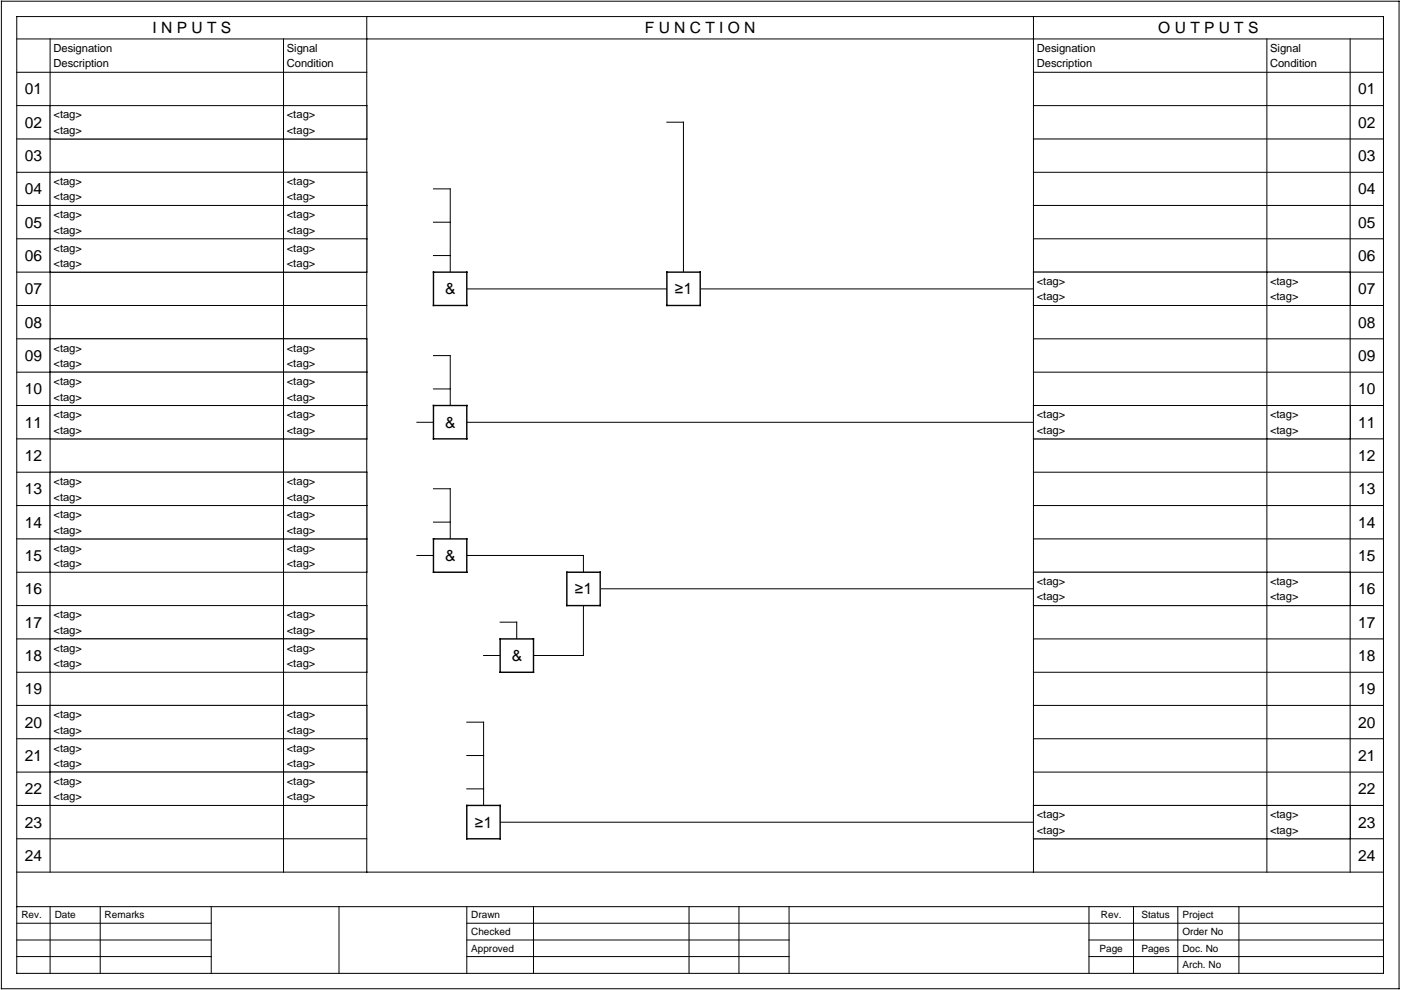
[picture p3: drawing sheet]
<svg xmlns="http://www.w3.org/2000/svg" width="297mm" height="210mm" viewBox="0 0 297 210" stroke-linecap="round" stroke-linejoin="round" font-family="sans-serif">
<defs><g id="words">
<g font-size="3.3">
<text x="32.3" y="7">I N P U T S</text>
<text x="136.7" y="7">F U N C T I O N</text>
<text x="245.6" y="7">O U T P U T S</text>
<text x="5.3" y="20">01</text>
<text x="287.9" y="20">01</text>
<text x="5.3" y="27.1">02</text>
<text x="287.9" y="27.1">02</text>
<text x="5.3" y="34.1">03</text>
<text x="287.9" y="34.1">03</text>
<text x="5.3" y="41.2">04</text>
<text x="287.9" y="41.2">04</text>
<text x="5.3" y="48.3">05</text>
<text x="287.9" y="48.3">05</text>
<text x="5.3" y="55.3">06</text>
<text x="287.9" y="55.3">06</text>
<text x="5.3" y="62.4">07</text>
<text x="94.4" y="62.4">&amp;</text>
<text x="143.1" y="62.4">≥1</text>
<text x="287.9" y="62.4">07</text>
<text x="5.3" y="69.5">08</text>
<text x="287.9" y="69.5">08</text>
<text x="5.3" y="76.5">09</text>
<text x="287.9" y="76.5">09</text>
<text x="5.3" y="83.6">10</text>
<text x="287.9" y="83.6">10</text>
<text x="5.3" y="90.7">11</text>
<text x="94.4" y="90.7">&amp;</text>
<text x="287.9" y="90.7">11</text>
<text x="5.3" y="97.7">12</text>
<text x="287.9" y="97.7">12</text>
<text x="5.3" y="104.8">13</text>
<text x="287.9" y="104.8">13</text>
<text x="5.3" y="111.8">14</text>
<text x="287.9" y="111.8">14</text>
<text x="5.3" y="118.9">15</text>
<text x="94.4" y="118.9">&amp;</text>
<text x="287.9" y="118.9">15</text>
<text x="5.3" y="126">16</text>
<text x="121.9" y="126">≥1</text>
<text x="287.9" y="126">16</text>
<text x="5.3" y="133.1">17</text>
<text x="287.9" y="133.1">17</text>
<text x="5.3" y="140.1">18</text>
<text x="108.5" y="140.1">&amp;</text>
<text x="287.9" y="140.1">18</text>
<text x="5.3" y="147.2">19</text>
<text x="287.9" y="147.2">19</text>
<text x="5.3" y="154.3">20</text>
<text x="287.9" y="154.3">20</text>
<text x="5.3" y="161.3">21</text>
<text x="287.9" y="161.3">21</text>
<text x="5.3" y="168.4">22</text>
<text x="287.9" y="168.4">22</text>
<text x="5.3" y="175.5">23</text>
<text x="100.7" y="175.5">≥1</text>
<text x="287.9" y="175.5">23</text>
<text x="5.3" y="182.5">24</text>
<text x="287.9" y="182.5">24</text>
</g>
<g font-size="2.4">
<text x="11.3" y="11">Designation</text>
<text x="60.8" y="11">Signal</text>
<text x="219.8" y="11">Designation</text>
<text x="269.3" y="11">Signal</text>
<text x="11.3" y="14.2">Description</text>
<text x="60.8" y="14.2">Condition</text>
<text x="219.8" y="14.2">Description</text>
<text x="269.3" y="14.2">Condition</text>
<text x="11.3" y="25.1">&lt;tag&gt;</text>
<text x="11.3" y="28.4">&lt;tag&gt;</text>
<text x="60.8" y="25.1">&lt;tag&gt;</text>
<text x="60.8" y="28.4">&lt;tag&gt;</text>
<text x="11.3" y="39.2">&lt;tag&gt;</text>
<text x="60.8" y="39.2">&lt;tag&gt;</text>
<text x="11.3" y="46.3">&lt;tag&gt;</text>
<text x="11.3" y="42.5">&lt;tag&gt;</text>
<text x="60.8" y="46.3">&lt;tag&gt;</text>
<text x="60.8" y="42.5">&lt;tag&gt;</text>
<text x="11.3" y="49.6">&lt;tag&gt;</text>
<text x="11.3" y="53.3">&lt;tag&gt;</text>
<text x="60.8" y="49.6">&lt;tag&gt;</text>
<text x="60.8" y="53.3">&lt;tag&gt;</text>
<text x="11.3" y="56.6">&lt;tag&gt;</text>
<text x="60.8" y="56.6">&lt;tag&gt;</text>
<text x="219.8" y="60.4">&lt;tag&gt;</text>
<text x="219.8" y="63.7">&lt;tag&gt;</text>
<text x="269.3" y="60.4">&lt;tag&gt;</text>
<text x="269.3" y="63.7">&lt;tag&gt;</text>
<text x="11.3" y="74.5">&lt;tag&gt;</text>
<text x="11.3" y="77.9">&lt;tag&gt;</text>
<text x="60.8" y="74.5">&lt;tag&gt;</text>
<text x="60.8" y="77.9">&lt;tag&gt;</text>
<text x="11.3" y="81.6">&lt;tag&gt;</text>
<text x="60.8" y="81.6">&lt;tag&gt;</text>
<text x="11.3" y="88.7">&lt;tag&gt;</text>
<text x="11.3" y="84.9">&lt;tag&gt;</text>
<text x="60.8" y="88.7">&lt;tag&gt;</text>
<text x="60.8" y="84.9">&lt;tag&gt;</text>
<text x="219.8" y="88.7">&lt;tag&gt;</text>
<text x="269.3" y="88.7">&lt;tag&gt;</text>
<text x="11.3" y="92">&lt;tag&gt;</text>
<text x="60.8" y="92">&lt;tag&gt;</text>
<text x="219.8" y="92">&lt;tag&gt;</text>
<text x="269.3" y="92">&lt;tag&gt;</text>
<text x="11.3" y="102.8">&lt;tag&gt;</text>
<text x="11.3" y="106.1">&lt;tag&gt;</text>
<text x="60.8" y="102.8">&lt;tag&gt;</text>
<text x="60.8" y="106.1">&lt;tag&gt;</text>
<text x="11.3" y="109.9">&lt;tag&gt;</text>
<text x="11.3" y="113.2">&lt;tag&gt;</text>
<text x="60.8" y="109.9">&lt;tag&gt;</text>
<text x="60.8" y="113.2">&lt;tag&gt;</text>
<text x="11.3" y="117">&lt;tag&gt;</text>
<text x="60.8" y="117">&lt;tag&gt;</text>
<text x="11.3" y="120.3">&lt;tag&gt;</text>
<text x="60.8" y="120.3">&lt;tag&gt;</text>
<text x="219.8" y="124">&lt;tag&gt;</text>
<text x="269.3" y="124">&lt;tag&gt;</text>
<text x="11.3" y="131.1">&lt;tag&gt;</text>
<text x="60.8" y="131.1">&lt;tag&gt;</text>
<text x="219.8" y="127.3">&lt;tag&gt;</text>
<text x="269.3" y="127.3">&lt;tag&gt;</text>
<text x="11.3" y="134.4">&lt;tag&gt;</text>
<text x="60.8" y="134.4">&lt;tag&gt;</text>
<text x="11.3" y="138.1">&lt;tag&gt;</text>
<text x="11.3" y="141.4">&lt;tag&gt;</text>
<text x="60.8" y="138.1">&lt;tag&gt;</text>
<text x="60.8" y="141.4">&lt;tag&gt;</text>
<text x="11.3" y="152.3">&lt;tag&gt;</text>
<text x="11.3" y="155.6">&lt;tag&gt;</text>
<text x="60.8" y="152.3">&lt;tag&gt;</text>
<text x="60.8" y="155.6">&lt;tag&gt;</text>
<text x="11.3" y="159.3">&lt;tag&gt;</text>
<text x="60.8" y="159.3">&lt;tag&gt;</text>
<text x="11.3" y="162.6">&lt;tag&gt;</text>
<text x="11.3" y="166.4">&lt;tag&gt;</text>
<text x="60.8" y="162.6">&lt;tag&gt;</text>
<text x="60.8" y="166.4">&lt;tag&gt;</text>
<text x="11.3" y="169.7">&lt;tag&gt;</text>
<text x="60.8" y="169.7">&lt;tag&gt;</text>
<text x="219.8" y="173.5">&lt;tag&gt;</text>
<text x="269.3" y="173.5">&lt;tag&gt;</text>
<text x="219.8" y="176.8">&lt;tag&gt;</text>
<text x="269.3" y="176.8">&lt;tag&gt;</text>
</g>
<g font-size="2.1">
<text x="4.5" y="194.7">Rev.</text>
<text x="11.6" y="194.7">Date</text>
<text x="22.2" y="194.7">Remarks</text>
<text x="99.9" y="194.7">Drawn</text>
<text x="233.4" y="194.7">Rev.</text>
<text x="242" y="194.7">Status</text>
<text x="250.7" y="194.7">Project</text>
<text x="99.9" y="198.2">Checked</text>
<text x="99.9" y="201.8">Approved</text>
<text x="233.1" y="201.8">Page</text>
<text x="242" y="201.8">Pages</text>
<text x="250.7" y="198.2">Order No</text>
<text x="250.7" y="201.8">Doc. No</text>
<text x="250.7" y="205.3">Arch. No</text>
</g>
</g></defs>
<g fill="none" stroke="#000" stroke-width=".21">
<path d="M.3 .3h296.3v209.3h-296.3zM3.6 8.3h289.7M3.6 15.3h74.2M3.6 3.5h289.7v202.9h-289.7zM10.6 8.3v176.6M60.1 8.3v176.6M77.8 3.5v181.4M219.1 15.3h74.2M219.1 3.5v181.4M268.6 8.3v176.6M286.3 8.3v176.6M3.6 22.4h74.2"/>
<path d="M3.6 29.5h74.2M3.6 36.5h74.2M141.4 25.9h3.5v31.8M219.1 22.4h74.2M219.1 29.5h74.2M219.1 36.5h74.2M3.6 43.6h74.2M3.6 50.6h74.2M3.6 57.7h74.2M91.9 40h3.6v17.7M91.9 47.1h3.6M91.9 54.2h3.6"/>
<path d="M219.1 43.6h74.2M219.1 50.6h74.2M219.1 57.7h74.2M3.6 64.8h74.2M3.6 71.8h74.2M3.6 78.9h74.2M91.9 75.4h3.6v10.6M99 61.3h42.4M148.5 61.3h70.6M219.1 64.8h74.2M219.1 71.8h74.2M219.1 78.9h74.2"/>
<path d="M3.6 86h74.2M3.6 93h74.2M88.4 89.5h3.5M91.9 82.5h3.6M99 89.5h120.1M219.1 86h74.2M219.1 93h74.2M3.6 100.1h74.2M3.6 107.2h74.2M3.6 114.3h74.2M88.4 117.8h3.5M91.9 103.6h3.6v10.7"/>
<path d="M91.9 110.7h3.6M99 117.8h24.7v3.5M219.1 100.1h74.2M219.1 107.2h74.2M219.1 114.3h74.2M3.6 121.3h74.2M3.6 128.4h74.2M3.6 135.5h74.2M102.5 139h3.5M106 131.9h3.6v3.6M123.7 128.4v10.6h-10.6M127.3 124.8h91.8"/>
<path d="M219.1 121.3h74.2M219.1 128.4h74.2M219.1 135.5h74.2M3.6 142.5h74.2M3.6 149.6h74.2M3.6 156.6h74.2M99 153.1h3.5v17.7M219.1 142.5h74.2M219.1 149.6h74.2M219.1 156.6h74.2M3.6 163.7h74.2M3.6 170.8h74.2"/>
<path d="M3.6 177.8h74.2M99 160.2h3.5M99 167.3h3.5M106 174.3h113.1M219.1 163.7h74.2M219.1 170.8h74.2M219.1 177.8h74.2M3.6 184.9h289.7M3.6 192.2h289.7M3.6 195.7h41.2M3.6 199.3h41.2M10.6 192.2v14.2"/>
<path d="M21.2 192.2v14.2M44.8 192.2v14.2M71.9 192.2v14.2M99 195.7h194.3M99 199.3h68.3M99 192.2v14.2M113.1 192.2v14.2M146.1 192.2v14.2M156.7 192.2v14.2M167.3 192.2v14.2M230.9 199.3h62.4M230.9 192.2v14.2"/>
<path d="M240.3 192.2v14.2M249.7 192.2v14.2M262.7 192.2v14.2M3.6 202.8h41.2M99 202.8h68.3M230.9 202.8h62.4"/>
</g>
<path d="M10.6 43.6h67.2v7h-67.2z" fill-rule="evenodd" fill="#fff"/>
<path d="M10.6 43.6h67.2v7h-67.2zM60.1 43.6v7" fill="none" stroke="#000" stroke-width=".21"/>
<path d="M10.6 50.6h67.2v7.1h-67.2z" fill-rule="evenodd" fill="#fff"/>
<path d="M10.6 50.6h67.2v7.1h-67.2zM60.1 50.6v7.1" fill="none" stroke="#000" stroke-width=".21"/>
<path d="M10.6 36.5h67.2v7.1h-67.2z" fill-rule="evenodd" fill="#fff"/>
<path d="M10.6 36.5h67.2v7.1h-67.2zM60.1 36.5v7.1" fill="none" stroke="#000" stroke-width=".21"/>
<path d="M91.9 57.7h7.1v7.1h-7.1z" fill-rule="evenodd" fill="#fff"/>
<path d="M91.9 57.7h7.1v7.1h-7.1z" fill="none" stroke="#000" stroke-width=".3"/>
<path d="M10.6 71.8h67.2v7.1h-67.2z" fill-rule="evenodd" fill="#fff"/>
<path d="M10.6 71.8h67.2v7.1h-67.2zM60.1 71.8v7.1" fill="none" stroke="#000" stroke-width=".21"/>
<path d="M10.6 86h67.2v7h-67.2z" fill-rule="evenodd" fill="#fff"/>
<path d="M10.6 86h67.2v7h-67.2zM60.1 86v7" fill="none" stroke="#000" stroke-width=".21"/>
<path d="M10.6 78.9h67.2v7.1h-67.2z" fill-rule="evenodd" fill="#fff"/>
<path d="M10.6 78.9h67.2v7.1h-67.2zM60.1 78.9v7.1" fill="none" stroke="#000" stroke-width=".21"/>
<path d="M10.6 100.1h67.2v7.1h-67.2z" fill-rule="evenodd" fill="#fff"/>
<path d="M10.6 100.1h67.2v7.1h-67.2zM60.1 100.1v7.1" fill="none" stroke="#000" stroke-width=".21"/>
<path d="M10.6 114.3h67.2v7h-67.2z" fill-rule="evenodd" fill="#fff"/>
<path d="M10.6 114.3h67.2v7h-67.2zM60.1 114.3v7" fill="none" stroke="#000" stroke-width=".21"/>
<path d="M10.6 107.2h67.2v7.1h-67.2z" fill-rule="evenodd" fill="#fff"/>
<path d="M10.6 107.2h67.2v7.1h-67.2zM60.1 107.2v7.1" fill="none" stroke="#000" stroke-width=".21"/>
<path d="M91.9 86h7.1v7h-7.1z" fill-rule="evenodd" fill="#fff"/>
<path d="M91.9 86h7.1v7h-7.1z" fill="none" stroke="#000" stroke-width=".3"/>
<path d="M91.9 114.3h7.1v7h-7.1z" fill-rule="evenodd" fill="#fff"/>
<path d="M91.9 114.3h7.1v7h-7.1z" fill="none" stroke="#000" stroke-width=".3"/>
<path d="M120.2 121.3h7.1v7.1h-7.1z" fill-rule="evenodd" fill="#fff"/>
<path d="M120.2 121.3h7.1v7.1h-7.1z" fill="none" stroke="#000" stroke-width=".3"/>
<path d="M10.6 22.4h67.2v7.1h-67.2z" fill-rule="evenodd" fill="#fff"/>
<path d="M10.6 22.4h67.2v7.1h-67.2zM60.1 22.4v7.1" fill="none" stroke="#000" stroke-width=".21"/>
<path d="M10.6 128.4h67.2v7.1h-67.2z" fill-rule="evenodd" fill="#fff"/>
<path d="M10.6 128.4h67.2v7.1h-67.2zM60.1 128.4v7.1" fill="none" stroke="#000" stroke-width=".21"/>
<path d="M10.6 135.5h67.2v7h-67.2z" fill-rule="evenodd" fill="#fff"/>
<path d="M10.6 135.5h67.2v7h-67.2zM60.1 135.5v7" fill="none" stroke="#000" stroke-width=".21"/>
<path d="M106 135.5h7.1v7h-7.1z" fill-rule="evenodd" fill="#fff"/>
<path d="M106 135.5h7.1v7h-7.1z" fill="none" stroke="#000" stroke-width=".3"/>
<path d="M219.1 121.3h67.2v7.1h-67.2z" fill-rule="evenodd" fill="#fff"/>
<path d="M219.1 121.3h67.2v7.1h-67.2zM268.6 121.3v7.1" fill="none" stroke="#000" stroke-width=".21"/>
<path d="M10.6 149.6h67.2v7h-67.2z" fill-rule="evenodd" fill="#fff"/>
<path d="M10.6 149.6h67.2v7h-67.2zM60.1 149.6v7" fill="none" stroke="#000" stroke-width=".21"/>
<path d="M10.6 156.6h67.2v7.1h-67.2z" fill-rule="evenodd" fill="#fff"/>
<path d="M10.6 156.6h67.2v7.1h-67.2zM60.1 156.6v7.1" fill="none" stroke="#000" stroke-width=".21"/>
<path d="M10.6 163.7h67.2v7.1h-67.2z" fill-rule="evenodd" fill="#fff"/>
<path d="M10.6 163.7h67.2v7.1h-67.2zM60.1 163.7v7.1" fill="none" stroke="#000" stroke-width=".21"/>
<path d="M99 170.8h7v7h-7z" fill-rule="evenodd" fill="#fff"/>
<path d="M99 170.8h7v7h-7z" fill="none" stroke="#000" stroke-width=".3"/>
<path d="M219.1 170.8h67.2v7h-67.2z" fill-rule="evenodd" fill="#fff"/>
<path d="M219.1 170.8h67.2v7h-67.2zM268.6 170.8v7" fill="none" stroke="#000" stroke-width=".21"/>
<path d="M219.1 57.7h67.2v7.1h-67.2z" fill-rule="evenodd" fill="#fff"/>
<path d="M219.1 57.7h67.2v7.1h-67.2zM268.6 57.7v7.1" fill="none" stroke="#000" stroke-width=".21"/>
<path d="M141.4 57.7h7.1v7.1h-7.1z" fill-rule="evenodd" fill="#fff"/>
<path d="M141.4 57.7h7.1v7.1h-7.1z" fill="none" stroke="#000" stroke-width=".3"/>
<path d="M219.1 86h67.2v7h-67.2z" fill-rule="evenodd" fill="#fff"/>
<path d="M219.1 86h67.2v7h-67.2zM268.6 86v7" fill="none" stroke="#000" stroke-width=".21"/>
<use href="#words"/>
</svg>
